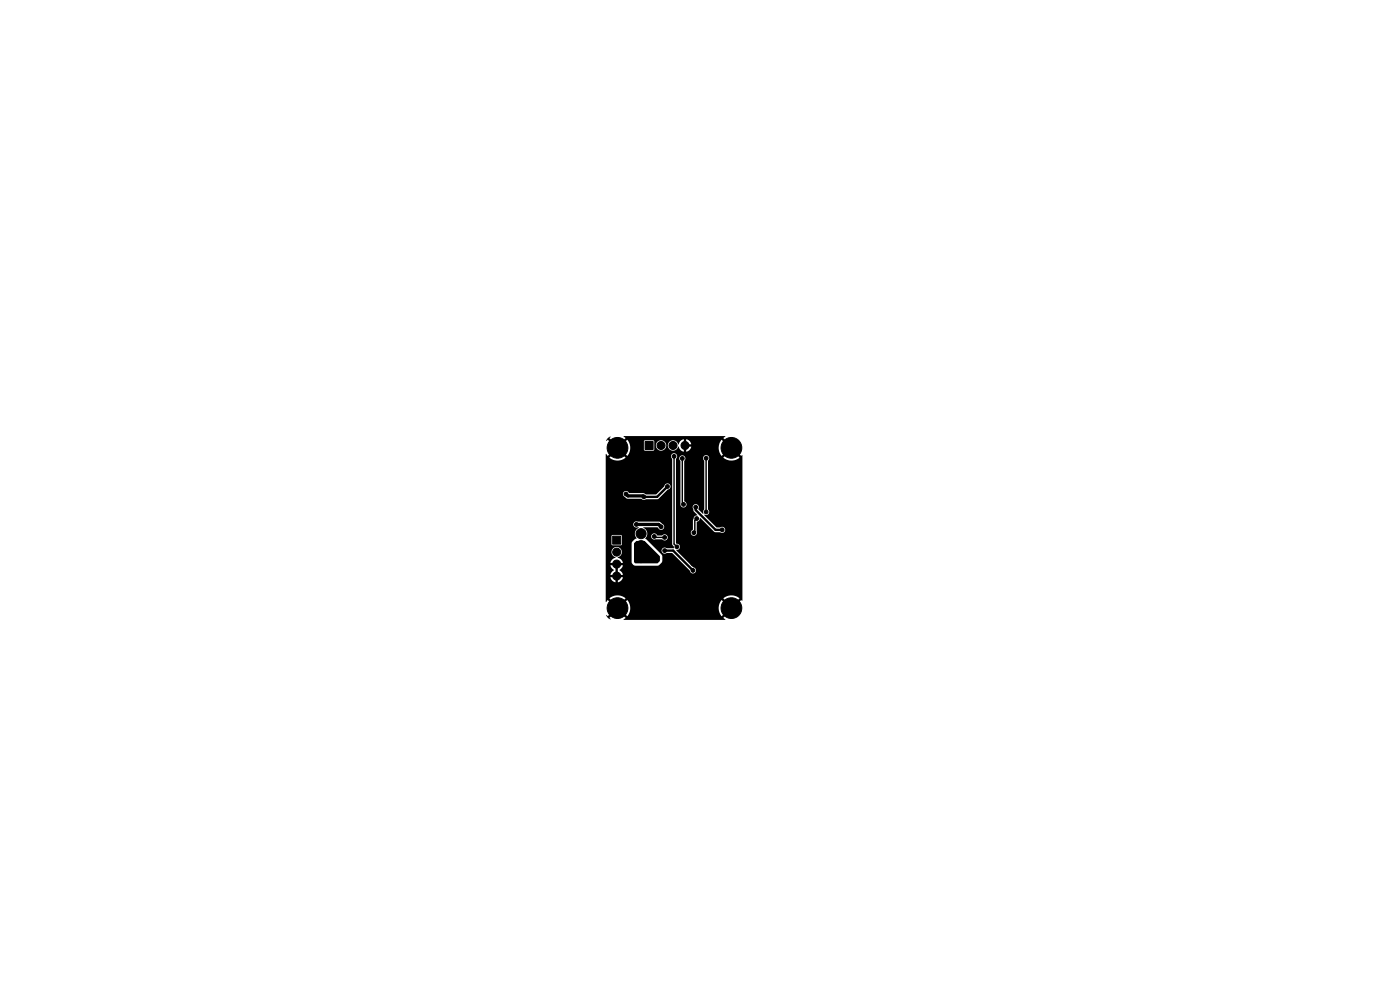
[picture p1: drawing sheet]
<svg xmlns="http://www.w3.org/2000/svg" width="297mm" height="210mm" viewBox="0 0 297 210" stroke-linecap="round" stroke-linejoin="round" font-family="sans-serif">
<g fill="#000" stroke="#000" stroke-width=".21">
<path d="M136.8 93.7h1.7v1.7h-1.7zM130 113.7h1.7v1.7h-1.7z"/>
<circle cx="129.3" cy="95" r=".35"/>
<circle cx="129.8" cy="96.2" r=".35"/>
<circle cx="129.8" cy="93.8" r=".35"/>
<circle cx="131" cy="96.7" r=".35"/>
<circle cx="131" cy="93.4" r=".35"/>
<circle cx="131" cy="95" r="2.2"/>
<circle cx="132.2" cy="96.2" r=".35"/>
<circle cx="132.2" cy="93.8" r=".35"/>
<circle cx="132.6" cy="95" r=".35"/>
<circle cx="135" cy="95" r=".4"/>
<circle cx="140.2" cy="94.5" r=".85"/>
<circle cx="142.8" cy="94.5" r=".85"/>
<circle cx="143" cy="96.8" r=".4"/>
<circle cx="144.8" cy="97.3" r=".4"/>
<circle cx="145.3" cy="94.5" r=".85"/>
<circle cx="147.6" cy="96.8" r=".4"/>
<circle cx="149.8" cy="97.2" r=".4"/>
<circle cx="151.6" cy="99" r=".4"/>
<circle cx="152.4" cy="97.6" r=".4"/>
<circle cx="153.2" cy="99" r=".4"/>
<circle cx="153.5" cy="95" r=".35"/>
<circle cx="154" cy="96.2" r=".35"/>
<circle cx="154" cy="93.8" r=".35"/>
<circle cx="155.2" cy="95" r="2.2"/>
<circle cx="155.2" cy="96.7" r=".35"/>
<circle cx="155.2" cy="93.4" r=".35"/>
<circle cx="156.3" cy="96.2" r=".35"/>
<circle cx="156.3" cy="93.8" r=".35"/>
<circle cx="156.8" cy="95" r=".35"/>
<circle cx="130.8" cy="117.1" r=".85"/>
<circle cx="130.8" cy="119.7" r=".85"/>
<circle cx="131" cy="105.4" r=".4"/>
<circle cx="132.8" cy="104.8" r=".4"/>
<circle cx="135" cy="111.2" r=".4"/>
<circle cx="136" cy="118.3" r="1.07"/>
<circle cx="136" cy="113.2" r="1.07"/>
<circle cx="136" cy="115.7" r="1.07"/>
<circle cx="136.6" cy="105.4" r=".4"/>
<circle cx="138.5" cy="118.5" r=".4"/>
<circle cx="138.8" cy="113.8" r=".4"/>
<circle cx="138.8" cy="108.2" r=".4"/>
<circle cx="140.3" cy="111.8" r=".4"/>
<circle cx="141" cy="116.8" r=".4"/>
<circle cx="141" cy="114" r=".4"/>
<circle cx="141" cy="108" r=".4"/>
<circle cx="141.4" cy="101.4" r=".4"/>
<circle cx="141.6" cy="103.2" r=".4"/>
<circle cx="143.6" cy="116" r=".4"/>
<circle cx="144.2" cy="110" r=".4"/>
<circle cx="145" cy="107" r=".4"/>
<circle cx="145.6" cy="112.6" r=".4"/>
<circle cx="146" cy="118.2" r=".4"/>
<circle cx="146.8" cy="116.8" r=".4"/>
<circle cx="147" cy="119.6" r=".4"/>
<circle cx="147.2" cy="113" r=".4"/>
<circle cx="147.2" cy="105.6" r=".4"/>
<circle cx="147.6" cy="118.2" r=".4"/>
<circle cx="147.6" cy="107.6" r=".4"/>
<circle cx="147.8" cy="110" r=".4"/>
<circle cx="149.6" cy="115" r=".4"/>
<circle cx="149.8" cy="108.6" r=".4"/>
<circle cx="152.2" cy="110.2" r=".4"/>
<circle cx="152.4" cy="100.4" r=".4"/>
<circle cx="153.2" cy="112.4" r=".4"/>
<circle cx="153.2" cy="101.8" r=".4"/>
<circle cx="129.3" cy="129" r=".35"/>
<circle cx="129.8" cy="127.8" r=".35"/>
<circle cx="129.8" cy="130.2" r=".35"/>
<circle cx="130.8" cy="122.2" r=".85"/>
<circle cx="131" cy="129" r="2.2"/>
<circle cx="131" cy="127.4" r=".35"/>
<circle cx="131" cy="130.6" r=".35"/>
<circle cx="132.2" cy="127.8" r=".35"/>
<circle cx="132.2" cy="130.2" r=".35"/>
<circle cx="132.6" cy="129" r=".35"/>
<circle cx="147" cy="121" r=".4"/>
<circle cx="153.5" cy="129" r=".35"/>
<circle cx="154" cy="127.8" r=".35"/>
<circle cx="154" cy="130.2" r=".35"/>
<circle cx="155.2" cy="129" r="2.2"/>
<circle cx="155.2" cy="127.4" r=".35"/>
<circle cx="155.2" cy="130.6" r=".35"/>
<circle cx="156.3" cy="127.8" r=".35"/>
<circle cx="156.3" cy="130.2" r=".35"/>
<circle cx="156.8" cy="129" r=".35"/>
</g>
<path d="M141 116.8h1.8l4.2 4.2M141.6 103.2l-2.2 2.2h-2.8M147.6 107.6v.6l4.2 4.2h1.4" fill="none" stroke="#000" stroke-width=".5"/>
<path d="M143 96.8v18.6l.6 .6M144.7 97.3v9.5l.3 .2M149.8 97.2v11.4M138.8 113.8l.2 .2h2M147.8 110l-.4 .4v2.4l-.2 .2" fill="none" stroke="#000" stroke-width=".3"/>
<path d="M132.8 104.8l.4 .4h3.2l.2 .2M135 111.3h4.7l.5 .5" fill="none" stroke="#000" stroke-width=".7"/>
<path d="M129 92.9l.6-.3-.3 .3 1.1 1.2-.3 .3-1.2-1.1-.3 .2zM128.5 96.3l.4 .4 1.2-1.1 .3 .3-1.1 1.2a2.69 2.69 0 0 0 3.4 0l-1.1-1.2 .3-.3 1.2 1.1 .1-.2a2.69 2.69 0 0 0 .1-2.9h3.3v1.8l.2 .2h1.8l.2-.2v-.9h.3l.1 .2a1.11 1.11 0 0 0 1.1 .9 1.11 1.11 0 0 0 1-1.1h.4v.2a1.15 1.15 0 0 0 1.1 .9 1.15 1.15 0 0 0 1.1-.9 1.54 1.54 0 0 0 1.2 1.1v-.9h.5v.9l.6-.3 .3-.3 .2-.4h-.9v-.5h.9l-.3-.7-.8-.4v.9h-.5v-.9h-.2l-.6 .4-.4 .7a1.13 1.13 0 0 0-1.2-.9 1.13 1.13 0 0 0-1 1.1h-.4v-.2a1.11 1.11 0 0 0-1.2-.9 1.11 1.11 0 0 0-1 1.1h-.3v-.9l-.2-.2h-1.8l-.2 .2h-3.3l-.2-.3-1.2 1.1-.3-.3 1.1-1.2-.4-.3v-.1h21.5l.1 .1-.5 .3 1.2 1.2-.4 .3-1.1-1.1-.2 .2a2.7 2.7 0 0 0 .2 3.2l1.1-1.1 .4 .3-1.2 1.2 .2 .1a2.7 2.7 0 0 0 3.3-.1l-1.2-1.2 .4-.3 1.1 1.1 .3-.1v30.8l-.3-.1-1.1 1.1-.4-.3 1.2-1.2-.2-.1a2.7 2.7 0 0 0-3.3 .1l1.2 1.2-.4 .3-1.1-1.1-.2 .2a2.7 2.7 0 0 0 .2 3.2l1.1-1.1 .4 .3-1.2 1.2 .5 .3-.1 .1h-21.5v-.1l.4-.3-1.1-1.2 .3-.3 1.2 1.1 .1-.2a2.7 2.7 0 0 0-.1-3.2l-1.2 1.1-.3-.3 1.1-1.2-.2-.1a2.7 2.7 0 0 0-3.2 .1l1.1 1.2-.3 .3-1.2-1.1-.3 .4h-.1v-8.3h1.9v.5h-.9l.3 .6 .4 .4-.4 .4-.3 .7h.9v.5h-.9l.5 .7 .6 .3v-.9h.5v.9l.6-.3 .4-.5 .1-.2h-.9v-.5h.9l-.3-.7-.5-.3 .5-.5 .3-.6h-.9v-.5h.9a1.63 1.63 0 0 0-1.2-1.2 1.11 1.11 0 0 0 .8-1.6 1.11 1.11 0 0 0-1.8-.1 1.11 1.11 0 0 0 .6 1.7v.1a1.36 1.36 0 0 0-1.1 1.1h-1v-5.7h1.2v1.8l.2 .2h1.8l.2-.4h2.1v4l.2 .3 .5 .4 5.1-.1 .7-.7v-1.2l-.2-.4-.8-.8h.8a.67 .67 0 0 0 .4 .6 .67 .67 0 0 0 .7-.1h1.2l3.8 3.8a.65 .65 0 0 0 .6 .6 .65 .65 0 0 0 .7-.7 .65 .65 0 0 0-.6-.7l-3.6-3.6a.74 .74 0 0 0 .8-.7 .74 .74 0 0 0-.9-.7v-2.3h3.1l.1 .2a.66 .66 0 0 0 .8 .4 .66 .66 0 0 0 .4-.9v-2a.8 .8 0 0 0 .7-.8l3 2.9 1.3 .1a.66 .66 0 0 0 .9-.1 .66 .66 0 0 0 0-.9 .66 .66 0 0 0-.9 0h-.8l-2.6-2.6v-.1a.67 .67 0 0 0 .9-.2 .67 .67 0 0 0-.1-.9v-10.4a.67 .67 0 0 0 0-1 .67 .67 0 0 0-.9 .1 .67 .67 0 0 0 .1 .9v10.4l-.2 .3v.6l-1-1a.67 .67 0 0 0-.1-.9 .67 .67 0 0 0-.9 0 .67 .67 0 0 0-.1 .9l.1 .5 .7 .8a1.13 1.13 0 0 0-.9 1v2l-.4 .4-.1 .3h-3.1l.1-15.7h.6l.2 .5v9a.67 .67 0 0 0 .5 .8 .67 .67 0 0 0 .9-.5 .67 .67 0 0 0-.5-.8v-8.6a.65 .65 0 0 0-.2-1 .65 .65 0 0 0-.9 .6l-.6-.1a.66 .66 0 0 0-.1-.9 .66 .66 0 0 0-.9 .1 .66 .66 0 0 0 .1 .9v18.2l.3 .4 .1 .4h-1.6a.67 .67 0 0 0-.7-.1 .67 .67 0 0 0-.4 .6h-.8l-2.6-2.6 .3-.4h.9a.66 .66 0 0 0 1 .6h1.4a.66 .66 0 0 0 1 0 .66 .66 0 0 0-.1-.9 .66 .66 0 0 0-1 .1l-1-.1a.66 .66 0 0 0-.8-.3 .66 .66 0 0 0-.5 .6h-.9l.1-.8a1.38 1.38 0 0 0-.8-1.1h3a.72 .72 0 0 0 .8 .5 .72 .72 0 0 0 .6-.8l-.2-.3-.9-.7h-4.5a.69 .69 0 0 0-.9 .8 .69 .69 0 0 0 1.1 .5 1.45 1.45 0 0 0-.5 2.3l-.8 .7-.2 .4h-2.1v-1.6l-.1-.2h-1.8l-.3 .2h-1.2v-8.9h3.6l.2 .4 .8 .6h3a.68 .68 0 0 0 .9 .1h2.6l2.1-2a.66 .66 0 0 0 .6-.7 .66 .66 0 0 0-.7-.7 .66 .66 0 0 0-.7 .7l-1.7 1.7h-2.2l-.5-.3h-3a.69 .69 0 0 0-.8-.4 .69 .69 0 0 0-.6 .6h-3.6zM134.5 115.2l.5-.4h1.8l3.2 3.2v1l-.6 .5h-4.7l-.2-.3zM128.6 130.5l.3 .2 1.2-1.1 .3 .3-1.1 1.2 .2 .3a1.15 1.15 0 0 1-.9-.9zM130.6 120.1h.5v1.7h-.5z" fill="#000"/>
</svg>
